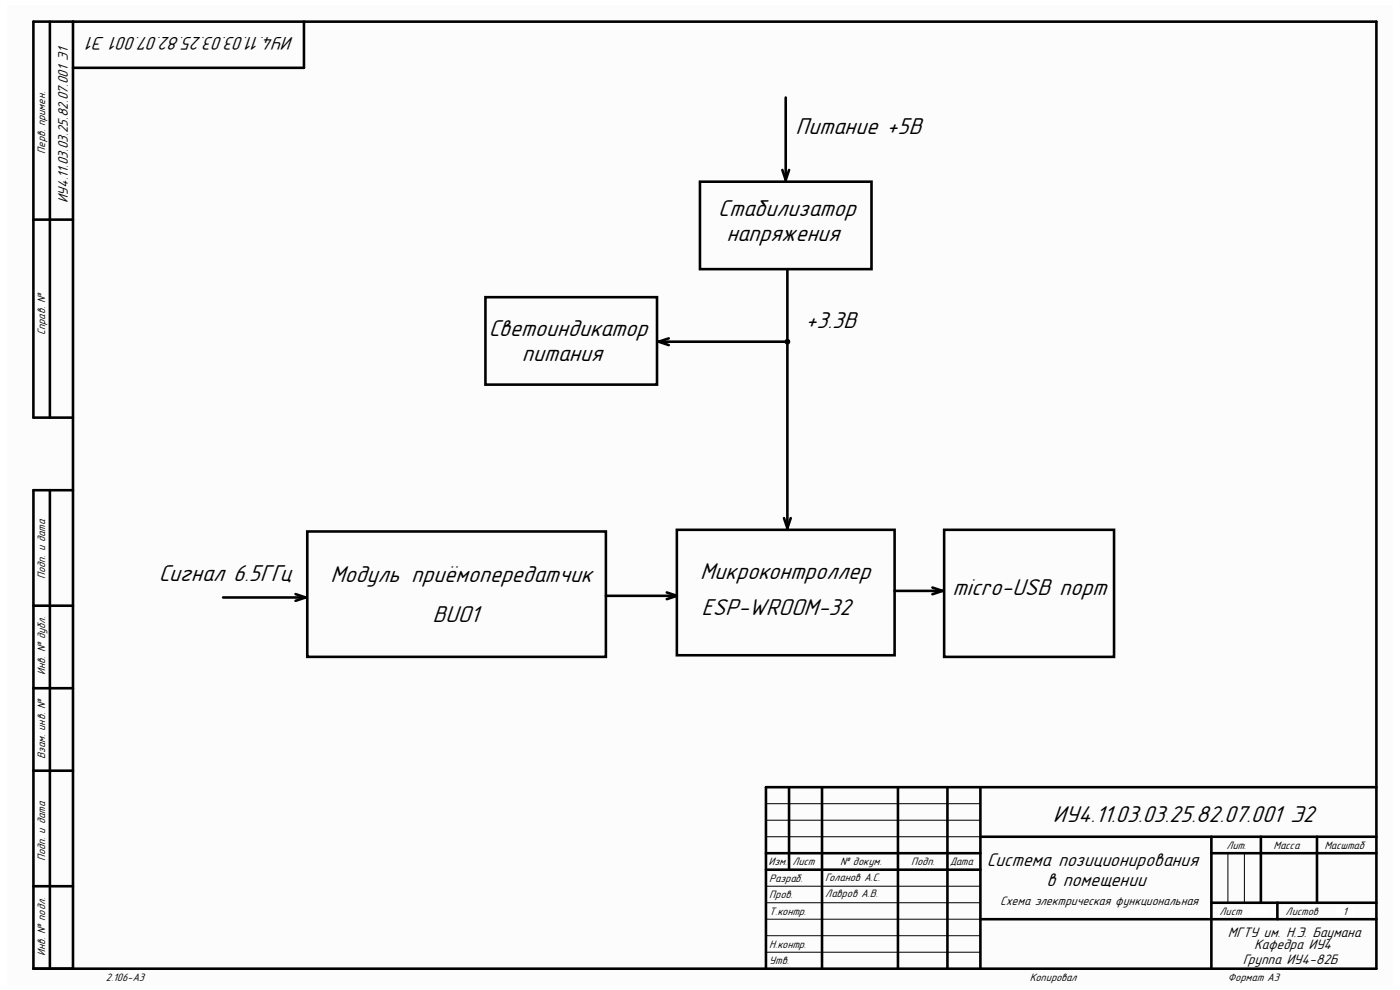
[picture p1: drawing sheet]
<svg xmlns="http://www.w3.org/2000/svg" width="297mm" height="210mm" viewBox="0 0 297 210" stroke-linecap="round" stroke-linejoin="round" font-family="sans-serif">
<defs><g id="words">
<g font-size="5.1">
<text x="168.8" y="28.3">Питание +5В</text>
<text x="152.4" y="45.8">Стабилизатор</text>
<text x="154.1" y="51.1">напряжения</text>
<text x="103.7" y="71.4">Светоиндикатор</text>
<text x="170.9" y="69.6">+3.3В</text>
<text x="110.7" y="76.6">питания</text>
<text x="33.7" y="123.2">Сигнал 6.5ГГц</text>
<text x="70.1" y="123.5">Модуль приёмопередатчик</text>
<text x="148.5" y="122.8">Микроконтроллер</text>
<text x="91.8" y="131.9">BUO1</text>
<text x="148.8" y="130.5">ESP-WROOM-32</text>
<text x="202.1" y="126.3">micro-USB порт</text>
<text x="223.4" y="174.3">ИУ4.11.03.03.25.82.07.001 Э2</text>
</g>
<g font-size="4.1">
<text x="62.4" y="7.8" transform="rotate(-180 62.4 7.8)">ИУ4.11.03.03.25.82.07.001 Э1</text>
<text x="209.4" y="183.7">Система позиционирования</text>
<text x="222" y="188">в помещении</text>
</g>
<g font-size="3.1">
<text x="14.4" y="43.1" transform="rotate(-90 14.4 43.1)">ИУ4.11.03.03.25.82.07.001 Э1</text>
<text x="260.5" y="198.8">МГТУ им. Н.Э. Баумана</text>
<text x="266.1" y="201.3">Кафедра ИУ4</text>
<text x="263.7" y="204.4">Группа ИУ4-82Б</text>
</g>
<text font-size="2.7" x="212.2" y="192.1">Схема электрическая функциональная</text>
<g font-size="2.4">
<text x="9.6" y="32.6" transform="rotate(-90 9.6 32.6)">Перв. примен.</text>
<text x="9.6" y="71.1" transform="rotate(-90 9.6 71.1)">Справ. №</text>
<text x="9.6" y="122.9" transform="rotate(-90 9.6 122.9)">Подп. и дата</text>
<text x="9.6" y="143.2" transform="rotate(-90 9.6 143.2)">Инв. № дубл.</text>
<text x="9.6" y="161" transform="rotate(-90 9.6 161)">Взам. инв. №</text>
<text x="9.6" y="182.8" transform="rotate(-90 9.6 182.8)">Подп. и дата</text>
<text x="163" y="183.5">Изм.</text>
<text x="168.1" y="183.5">Лист</text>
<text x="178.2" y="183.5">№ докум.</text>
<text x="193.3" y="183.5">Подп.</text>
<text x="201.5" y="183.5">Дата</text>
<text x="260.2" y="180">Лит.</text>
<text x="270.2" y="180">Масса</text>
<text x="281" y="180">Масштаб</text>
<text x="163.2" y="190.5">Пров.</text>
<text x="163.2" y="187">Разраб.</text>
<text x="175.1" y="186.9">Голанов А.С.</text>
<text x="175.1" y="190.3">Лавров А.В.</text>
<text x="163.2" y="194.1">Т.контр.</text>
<text x="258.7" y="194.1">Лист</text>
<text x="272.8" y="194.1">Листов</text>
<text x="284.9" y="194.1">1</text>
<text x="285" y="194.1">3</text>
<text x="9.6" y="202.9" transform="rotate(-90 9.6 202.9)">Инв. № подл.</text>
<text x="163.2" y="201">Н.контр.</text>
<text x="22.5" y="208">2.106-A3</text>
<text x="163.2" y="204.6">Утв.</text>
<text x="218.5" y="208">Копировал</text>
<text x="260.5" y="208">Формат А3</text>
</g>
</g></defs>
<path d="M1.5 1.1h294v207.9h-294z" fill-rule="evenodd" fill="#fcfcfc"/>
<g fill="none" stroke="#000" stroke-width=".55">
<path d="M10.6 4.6v84M15.5 4.6v200.9M64.5 4.6v9.8h-49M7.1 46.6h8.4M15.5 88.6h-8.4v-84h284.9v200.9h-284.9v-101.5h8.4M10.6 104v101.5M7.1 128.5h8.4M7.1 146h8.4M7.1 163.5h8.4M167.4 167v17.5M174.4 167v38.5M190.5 167v38.5"/>
<path d="M201 167v38.5M208 177.5h84M208 167v38.5M257 177.5v28M267.5 177.5v14M279.4 177.5v14M292 167h-129.5v38.5M7.1 188h8.4M162.5 181h45.5M162.5 184.5h45.5M208 195h84M257 181h35"/>
<path d="M257 191.5h35M271 191.5v3.5"/>
</g>
<path d="M162.5 177.5h45.5M162.5 174h45.5M162.5 170.5h45.5M162.5 198.5h45.5M162.5 195h45.5M162.5 191.5h45.5M162.5 188h45.5M260.5 181v10.5M264 181v10.5M162.5 202h45.5" fill="none" stroke="#000" stroke-width=".21"/>
<path d="M265.4 192.2h3.5v2.1h-3.5z" fill-rule="evenodd" fill="#fefefe"/>
<path d="M265.4 192.2h3.5v2.1h-3.5z" fill="none" stroke="#fefefe" stroke-width=".21"/>
<path d="M283.6 192.2h3.5v2.1h-3.5z" fill-rule="evenodd" fill="#fefefe"/>
<path d="M283.6 192.2h3.5v2.1h-3.5z" fill="none" stroke="#fefefe" stroke-width=".21"/>
<g fill="none" stroke="#000" stroke-width=".55">
<path d="M148.5 38.5h36.4v18.6h-36.4zM166 36.1l.7 2.1M166.7 20.7v17.5M167.4 36.1l-.7 2.1M167 57.1v15.4h-27.3M103 63h36.4v18.6h-36.4zM139.7 72.5l2.2 .7M141.9 71.8l-2.2 .7M167 72.8v39.2M167.4 72.4a.34 .34 0 0 0-.6-.2 .34 .34 0 0 0 .1 .6 .34 .34 0 0 0 .5-.3M65.2 112.7h63.3v26.6h-63.3zM143.6 112.4h46.2v26.6h-46.2z"/>
<path d="M166.3 109.9l.7 2.1M167.8 109.9l-.8 2.1M200.3 112.4h36v27h-36zM47.3 126.7h17.5M62.7 126l2.1 .7M64.8 126.7l-2.1 .8M128.5 126.4h15.1M141.5 125.7l2.1 .7M143.6 126.4l-2.1 .7M189.8 125.3h10.1M197.8 124.6l2.1 .7M199.9 125.3l-2.1 .8"/>
</g>
<use href="#words"/>
</svg>
